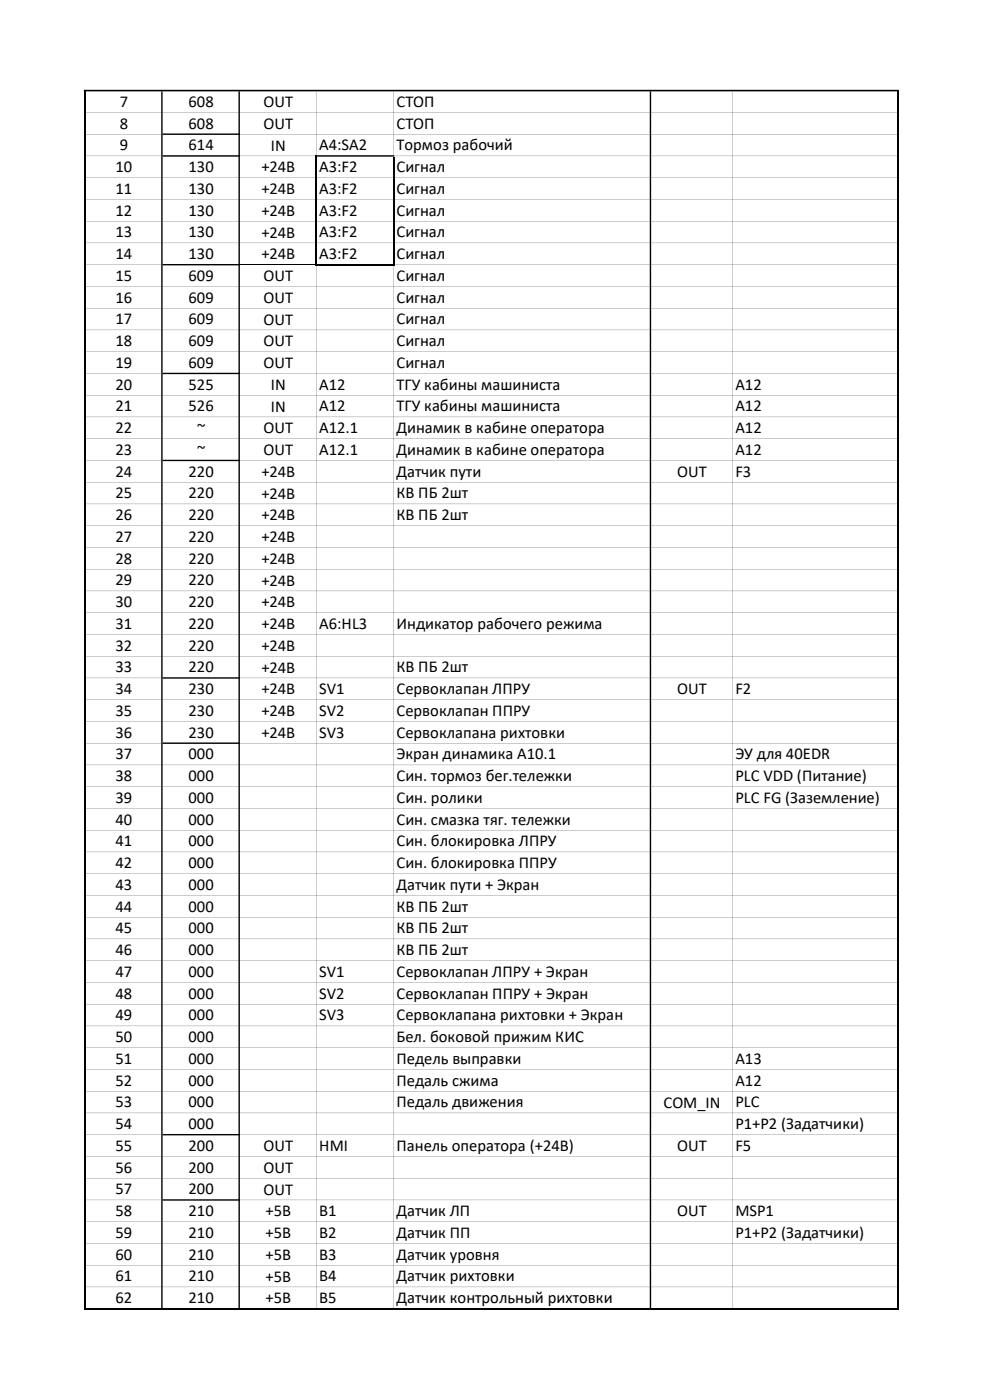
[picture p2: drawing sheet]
<svg xmlns="http://www.w3.org/2000/svg" width="210mm" height="297mm" viewBox="0 0 210 297" stroke-linecap="round" stroke-linejoin="round" font-family="sans-serif">
<defs><g id="words">
<g font-size="3.5">
<text x="25.4" y="22.7">7</text>
<text x="40" y="22.7">608</text>
<text x="55.9" y="22.7">OUT</text>
<text x="84.1" y="22.7">СТОП</text>
<text x="25.4" y="27.3">8</text>
<text x="40" y="27.3">608</text>
<text x="55.9" y="27.3">OUT</text>
<text x="84.1" y="27.3">СТОП</text>
<text x="25.4" y="31.9">9</text>
<text x="40" y="31.9">614</text>
<text x="57.5" y="32">IN</text>
<text x="67.7" y="31.9">A4:SA2</text>
<text x="84.1" y="31.9">Тормоз рабочий</text>
<text x="24.5" y="36.5">10</text>
<text x="24.5" y="41.1">11</text>
<text x="40" y="36.5">130</text>
<text x="40" y="41.1">130</text>
<text x="55.5" y="36.6">+24В</text>
<text x="55.5" y="41.2">+24В</text>
<text x="67.7" y="36.5">A3:F2</text>
<text x="67.7" y="41.1">A3:F2</text>
<text x="84.1" y="36.5">Сигнал</text>
<text x="84.1" y="41.1">Сигнал</text>
<text x="24.5" y="45.8">12</text>
<text x="40" y="45.8">130</text>
<text x="55.5" y="45.8">+24В</text>
<text x="67.7" y="45.8">A3:F2</text>
<text x="84.1" y="45.8">Сигнал</text>
<text x="24.5" y="50.4">13</text>
<text x="40" y="50.4">130</text>
<text x="55.5" y="50.4">+24В</text>
<text x="67.7" y="50.4">A3:F2</text>
<text x="84.1" y="50.4">Сигнал</text>
<text x="24.5" y="55">14</text>
<text x="24.5" y="59.6">15</text>
<text x="40" y="55">130</text>
<text x="40" y="59.6">609</text>
<text x="55.5" y="55">+24В</text>
<text x="55.9" y="59.6">OUT</text>
<text x="67.7" y="55">A3:F2</text>
<text x="84.1" y="55">Сигнал</text>
<text x="84.1" y="59.6">Сигнал</text>
<text x="24.5" y="64.2">16</text>
<text x="40" y="64.2">609</text>
<text x="55.9" y="64.3">OUT</text>
<text x="84.1" y="64.2">Сигнал</text>
<text x="24.5" y="68.8">17</text>
<text x="40" y="68.8">609</text>
<text x="55.9" y="68.9">OUT</text>
<text x="84.1" y="68.8">Сигнал</text>
<text x="24.5" y="73.4">18</text>
<text x="40" y="73.4">609</text>
<text x="55.9" y="73.5">OUT</text>
<text x="84.1" y="73.4">Сигнал</text>
<text x="24.5" y="78.1">19</text>
<text x="24.5" y="82.7">20</text>
<text x="40" y="78.1">609</text>
<text x="40" y="82.7">525</text>
<text x="55.9" y="78.1">OUT</text>
<text x="57.5" y="82.7">IN</text>
<text x="67.7" y="82.7">А12</text>
<text x="84.1" y="78.1">Сигнал</text>
<text x="84.1" y="82.7">ТГУ кабины машиниста</text>
<text x="156" y="82.7">A12</text>
<text x="24.5" y="87.3">21</text>
<text x="40" y="87.3">526</text>
<text x="57.5" y="87.3">IN</text>
<text x="67.7" y="87.3">А12</text>
<text x="84.1" y="87.3">ТГУ кабины машиниста</text>
<text x="156" y="87.3">A12</text>
<text x="24.5" y="91.9">22</text>
<text x="41.8" y="91.9">~</text>
<text x="55.9" y="91.9">OUT</text>
<text x="67.7" y="91.9">A12.1</text>
<text x="84.1" y="91.9">Динамик в кабине оператора</text>
<text x="156" y="91.9">A12</text>
<text x="24.5" y="96.5">23</text>
<text x="24.5" y="101.1">24</text>
<text x="40" y="101.1">220</text>
<text x="41.8" y="96.5">~</text>
<text x="55.5" y="101.2">+24В</text>
<text x="55.9" y="96.6">OUT</text>
<text x="67.7" y="96.5">A12.1</text>
<text x="84.1" y="96.5">Динамик в кабине оператора</text>
<text x="84.1" y="101.1">Датчик пути</text>
<text x="143.7" y="101.2">OUT</text>
<text x="156" y="96.5">A12</text>
<text x="156" y="101.1">F3</text>
<text x="24.5" y="105.7">25</text>
<text x="40" y="105.7">220</text>
<text x="55.5" y="105.8">+24В</text>
<text x="84.1" y="105.7">КВ ПБ 2шт</text>
<text x="24.5" y="110.4">26</text>
<text x="40" y="110.4">220</text>
<text x="55.5" y="110.4">+24В</text>
<text x="84.1" y="110.4">КВ ПБ 2шт</text>
<text x="24.5" y="115">27</text>
<text x="24.5" y="119.6">28</text>
<text x="40" y="115">220</text>
<text x="40" y="119.6">220</text>
<text x="55.5" y="115">+24В</text>
<text x="55.5" y="119.6">+24В</text>
<text x="24.5" y="124.2">29</text>
<text x="40" y="124.2">220</text>
<text x="55.5" y="124.2">+24В</text>
<text x="24.5" y="128.8">30</text>
<text x="40" y="128.8">220</text>
<text x="55.5" y="128.9">+24В</text>
<text x="24.5" y="133.4">31</text>
<text x="40" y="133.4">220</text>
<text x="55.5" y="133.5">+24В</text>
<text x="67.7" y="133.4">A6:HL3</text>
<text x="84.1" y="133.4">Индикатор рабочего режима</text>
<text x="24.5" y="138">32</text>
<text x="24.5" y="142.7">33</text>
<text x="40" y="138">220</text>
<text x="40" y="142.7">220</text>
<text x="55.5" y="138.1">+24В</text>
<text x="55.5" y="142.7">+24В</text>
<text x="84.1" y="142.7">КВ ПБ 2шт</text>
<text x="24.5" y="147.3">34</text>
<text x="40" y="147.3">230</text>
<text x="55.5" y="147.3">+24В</text>
<text x="67.7" y="147.3">SV1</text>
<text x="84.1" y="147.3">Сервоклапан ЛПРУ</text>
<text x="143.7" y="147.3">OUT</text>
<text x="156" y="147.3">F2</text>
<text x="24.5" y="151.9">35</text>
<text x="40" y="151.9">230</text>
<text x="55.5" y="151.9">+24В</text>
<text x="67.7" y="151.9">SV2</text>
<text x="84.1" y="151.9">Сервоклапан ППРУ</text>
<text x="24.5" y="156.5">36</text>
<text x="24.5" y="161.1">37</text>
<text x="40" y="156.5">230</text>
<text x="40" y="161.1">000</text>
<text x="55.5" y="156.5">+24В</text>
<text x="67.7" y="156.5">SV3</text>
<text x="84.1" y="156.5">Сервоклапана рихтовки</text>
<text x="84.1" y="161.1">Экран динамика А10.1</text>
<text x="156" y="161.1">ЭУ для 40EDR</text>
<text x="24.5" y="165.7">38</text>
<text x="40" y="165.7">000</text>
<text x="84.1" y="165.7">Син. тормоз бег.тележки</text>
<text x="156" y="165.7">PLC VDD (Питание)</text>
<text x="24.5" y="170.3">39</text>
<text x="40" y="170.3">000</text>
<text x="84.1" y="170.3">Син. ролики</text>
<text x="156" y="170.3">PLC FG (Заземление)</text>
<text x="24.5" y="175">40</text>
<text x="24.5" y="179.6">41</text>
<text x="40" y="175">000</text>
<text x="40" y="179.6">000</text>
<text x="84.1" y="175">Син. смазка тяг. тележки</text>
<text x="84.1" y="179.6">Син. блокировка ЛПРУ</text>
<text x="24.5" y="184.2">42</text>
<text x="40" y="184.2">000</text>
<text x="84.1" y="184.2">Син. блокировка ППРУ</text>
<text x="24.5" y="188.8">43</text>
<text x="40" y="188.8">000</text>
<text x="84.1" y="188.8">Датчик пути + Экран</text>
<text x="24.5" y="193.4">44</text>
<text x="40" y="193.4">000</text>
<text x="84.1" y="193.4">КВ ПБ 2шт</text>
<text x="24.5" y="198">45</text>
<text x="24.5" y="202.6">46</text>
<text x="40" y="198">000</text>
<text x="40" y="202.6">000</text>
<text x="84.1" y="198">КВ ПБ 2шт</text>
<text x="84.1" y="202.6">КВ ПБ 2шт</text>
<text x="24.5" y="207.3">47</text>
<text x="40" y="207.3">000</text>
<text x="67.7" y="207.3">SV1</text>
<text x="84.1" y="207.3">Сервоклапан ЛПРУ + Экран</text>
<text x="24.5" y="211.9">48</text>
<text x="40" y="211.9">000</text>
<text x="67.7" y="211.9">SV2</text>
<text x="84.1" y="211.9">Сервоклапан ППРУ + Экран</text>
<text x="24.5" y="216.5">49</text>
<text x="24.5" y="221.1">50</text>
<text x="40" y="216.5">000</text>
<text x="40" y="221.1">000</text>
<text x="67.7" y="216.5">SV3</text>
<text x="84.1" y="216.5">Сервоклапана рихтовки + Экран</text>
<text x="84.1" y="221.1">Бел. боковой прижим КИС</text>
<text x="24.5" y="225.7">51</text>
<text x="40" y="225.7">000</text>
<text x="84.1" y="225.7">Педель выправки</text>
<text x="156" y="225.7">А13</text>
<text x="24.5" y="230.3">52</text>
<text x="40" y="230.3">000</text>
<text x="84.1" y="230.3">Педаль сжима</text>
<text x="156" y="230.3">А12</text>
<text x="24.5" y="234.9">53</text>
<text x="24.5" y="239.6">54</text>
<text x="40" y="234.9">000</text>
<text x="40" y="239.6">000</text>
<text x="84.1" y="234.9">Педаль движения</text>
<text x="140.8" y="235">COM_IN</text>
<text x="156" y="234.9">PLC</text>
<text x="156" y="239.6">P1+P2 (Задатчики)</text>
<text x="24.5" y="244.2">55</text>
<text x="40" y="244.2">200</text>
<text x="55.9" y="244.2">OUT</text>
<text x="67.7" y="244.2">HMI</text>
<text x="84.1" y="244.2">Панель оператора (+24В)</text>
<text x="143.7" y="244.2">OUT</text>
<text x="156" y="244.2">F5</text>
<text x="24.5" y="248.8">56</text>
<text x="40" y="248.8">200</text>
<text x="55.9" y="248.8">OUT</text>
<text x="24.5" y="253.4">57</text>
<text x="40" y="253.4">200</text>
<text x="55.9" y="253.4">OUT</text>
<text x="24.5" y="258">58</text>
<text x="24.5" y="262.6">59</text>
<text x="40" y="258">210</text>
<text x="40" y="262.6">210</text>
<text x="56.3" y="258.1">+5В</text>
<text x="56.3" y="262.7">+5В</text>
<text x="67.7" y="258">B1</text>
<text x="67.7" y="262.6">B2</text>
<text x="84.1" y="258">Датчик ЛП</text>
<text x="84.1" y="262.6">Датчик ПП</text>
<text x="143.7" y="258.1">OUT</text>
<text x="156" y="258">MSP1</text>
<text x="156" y="262.6">Р1+Р2 (Задатчики)</text>
<text x="24.5" y="267.3">60</text>
<text x="40" y="267.3">210</text>
<text x="56.3" y="267.3">+5В</text>
<text x="67.7" y="267.3">B3</text>
<text x="84.1" y="267.3">Датчик уровня</text>
<text x="24.5" y="271.9">61</text>
<text x="40" y="271.9">210</text>
<text x="56.3" y="271.9">+5В</text>
<text x="67.7" y="271.9">B4</text>
<text x="84.1" y="271.9">Датчик рихтовки</text>
<text x="24.5" y="276.5">62</text>
<text x="40" y="276.5">210</text>
<text x="56.3" y="276.5">+5В</text>
<text x="67.7" y="276.5">B5</text>
<text x="84.1" y="276.5">Датчик контрольный рихтовки</text>
</g>
</g></defs>
<g fill="#000">
<path d="M50.6 19.4h.3v258.4h-.3zM67.1 56.3v221.4zM83.5 56.3v221.4zM137.8 19.4h.3v258.3h-.3zM155.4 19.4v258.3zM190.3 19.4h.3v258.3h-.3z" fill-rule="evenodd"/>
<path d="M83.5 19.4v13.5zM83.7 33.1h54.1zM18.1 37.7h16.1zM34.5 37.7h16.1zM50.9 37.7h16.1zM67.3 37.7h16.1zM83.7 37.7h54.1zM18.1 42.3h16.1zM34.5 42.3h16.1zM50.9 42.3h16.1zM67.3 42.3h16.1zM83.7 42.3h54.1zM18.1 46.9h16.1zM34.5 46.9h16.1zM50.9 46.9h16.1zM67.3 46.9h16.1zM83.7 46.9h54.1zM18.1 51.5l16.1 .1zM34.5 51.5l16.1 .1zM50.9 51.5l16.1 .1zM67.3 51.5l16.1 .1zM83.7 51.5l54.1 .1zM18.1 56.1l16.1 .1zM34.5 56h16.4v.3h-16.4z" fill-rule="evenodd"/>
<path d="M18.1 23.8l16.1 .1zM34.5 23.8l16.1 .1zM50.9 23.8l86.9 .1zM18.1 28.4l16.1 .1zM34.5 28.3h16.4v.3h-16.4z" fill-rule="evenodd"/>
<path d="M50.9 28.4l86.9 .1zM18.1 33.1h16.1zM34.5 32.9h16.4v.3h-16.4z" fill-rule="evenodd"/>
<path d="M50.9 33.1h16.1zM67.1 19.4v13.5zM67.3 32.9h16.4v.3h-16.4z" fill-rule="evenodd"/>
<path d="M138.1 23.8l52.2 .1zM138.1 28.4l52.2 .1zM138.1 33.1h52.2zM138.1 37.7h52.2zM138.1 42.3h52.2zM138.1 46.9h52.2zM138.1 51.5l52.2 .1zM138.1 56.1l52.2 .1zM138.1 60.7l52.2 .1zM138.1 65.4h52.2zM138.1 70h52.2zM138.1 74.6h52.2zM138.1 79.2h52.2zM138.1 83.8l52.2 .1zM138.1 88.4l52.2 .1zM138.1 93l52.2 .1zM138.1 97.7h52.2zM138.1 102.3h52.2zM138.1 106.9h52.2zM138.1 111.5h52.2zM138.1 116.1l52.2 .1zM138.1 120.7l52.2 .1zM138.1 125.3l52.2 .1zM138.1 130h52.2zM138.1 134.6h52.2zM138.1 139.2h52.2zM138.1 143.8h52.2zM138.1 148.4l52.2 .1zM138.1 153l52.2 .1zM138.1 157.6l52.2 .1zM138.1 162.3h52.2zM138.1 166.9h52.2zM138.1 171.5h52.2zM138.1 176.1h52.2zM138.1 180.7l52.2 .1zM138.1 185.3l52.2 .1zM138.1 189.9l52.2 .1zM138.1 194.6h52.2zM138.1 199.2h52.2zM138.1 203.8h52.2zM138.1 208.4h52.2zM138.1 213l52.2 .1zM138.1 217.6l52.2 .1zM138.1 222.2l52.2 .1zM138.1 226.9h52.2zM138.1 231.5h52.2zM138.1 236.1h52.2zM138.1 240.7h52.2zM138.1 245.3l52.2 .1zM138.1 249.9l52.2 .1zM138.1 254.6h52.2zM138.1 259.2h52.2zM138.1 263.8h52.2zM138.1 268.4h52.2zM138.1 273h52.2zM138.1 277.6l52.2 .1zM17.8 19h172.8v.4h-172.8z" fill-rule="evenodd"/>
<path d="M83.7 56.1l54.1 .1zM18.1 60.7l16.1 .1zM34.5 60.7l16.1 .1zM50.9 60.7l86.9 .1zM18.1 65.4h16.1zM34.5 65.4h16.1zM50.9 65.4h86.9zM18.1 70h16.1zM34.5 70h16.1zM50.9 70h86.9zM18.1 74.6h16.1zM34.5 74.6h16.1zM50.9 74.6h86.9zM18.1 79.2h16.1zM34.5 79.1h16.4v.3h-16.4z" fill-rule="evenodd"/>
<path d="M50.9 79.2h86.9zM18.1 83.8l16.1 .1zM34.5 83.8l16.1 .1zM50.9 83.8l86.9 .1zM18.1 88.4l16.1 .1zM34.5 88.4l16.1 .1zM50.9 88.4l86.9 .1zM18.1 93l16.1 .1zM34.5 93l16.1 .1zM50.9 93l86.9 .1zM18.1 97.7h16.1zM34.5 97.5h16.4v.3h-16.4z" fill-rule="evenodd"/>
<path d="M50.9 97.7h86.9zM18.1 102.3h16.1zM34.5 102.3h16.1zM50.9 102.3h86.9zM18.1 106.9h16.1zM34.5 106.9h16.1zM50.9 106.9h86.9zM18.1 111.5h16.1zM34.5 111.5h16.1zM50.9 111.5h86.9zM18.1 116.1l16.1 .1zM34.5 116.1l16.1 .1zM50.9 116.1l86.9 .1zM18.1 120.7l16.1 .1zM34.5 120.7l16.1 .1zM50.9 120.7l86.9 .1zM18.1 125.3l16.1 .1zM34.5 125.3l16.1 .1zM50.9 125.3l86.9 .1zM18.1 130h16.1zM34.5 130h16.1zM50.9 130h86.9zM18.1 134.6h16.1zM34.5 134.6h16.1zM50.9 134.6h86.9zM18.1 139.2h16.1zM34.5 139.2h16.1zM50.9 139.2h86.9zM18.1 143.8h16.1zM34.5 143.7h16.4v.3h-16.4z" fill-rule="evenodd"/>
<path d="M50.9 143.8h86.9zM18.1 148.4l16.1 .1zM34.5 148.4l16.1 .1zM50.9 148.4l86.9 .1zM18.1 153l16.1 .1zM34.5 153l16.1 .1zM50.9 153l86.9 .1zM18.1 157.6l16.1 .1zM34.5 157.5h16.4v.3h-16.4z" fill-rule="evenodd"/>
<path d="M50.9 157.6l86.9 .1zM18.1 162.3h16.1zM34.5 162.3h16.1zM50.9 162.3h86.9zM18.1 166.9h16.1zM34.5 166.9h16.1zM50.9 166.9h86.9zM18.1 171.5h16.1zM34.5 171.5h16.1zM50.9 171.5h86.9zM18.1 176.1h16.1zM34.5 176.1h16.1zM50.9 176.1h86.9zM18.1 180.7l16.1 .1zM34.5 180.7l16.1 .1zM50.9 180.7l86.9 .1zM18.1 185.3l16.1 .1zM34.5 185.3l16.1 .1zM50.9 185.3l86.9 .1zM18.1 189.9l16.1 .1zM34.5 189.9l16.1 .1zM50.9 189.9l86.9 .1zM18.1 194.6h16.1zM34.5 194.6h16.1zM50.9 194.6h86.9zM18.1 199.2h16.1zM34.5 199.2h16.1zM50.9 199.2h86.9zM18.1 203.8h16.1zM34.5 203.8h16.1zM50.9 203.8h86.9zM18.1 208.4h16.1zM34.5 208.4h16.1zM50.9 208.4h86.9zM18.1 213l16.1 .1zM34.5 213l16.1 .1zM50.9 213l86.9 .1zM18.1 217.6l16.1 .1zM34.5 217.6l16.1 .1zM50.9 217.6l86.9 .1zM18.1 222.2l16.1 .1zM34.5 222.2l16.1 .1zM50.9 222.2l86.9 .1zM18.1 226.9h16.1zM34.5 226.9h16.1zM50.9 226.9h86.9zM18.1 231.5h16.1zM34.5 231.5h16.1zM50.9 231.5h86.9zM18.1 236.1h16.1zM34.5 236.1h16.1zM50.9 236.1h86.9zM18.1 240.7h16.1zM34.5 240.6h16.4v.3h-16.4z" fill-rule="evenodd"/>
<path d="M50.9 240.7h86.9zM18.1 245.3l16.1 .1zM34.5 245.3l16.1 .1zM50.9 245.3l86.9 .1zM18.1 249.9l16.1 .1zM34.5 249.9l16.1 .1zM50.9 249.9l86.9 .1zM18.1 254.6h16.1zM34.5 254.4h16.4v.3h-16.4z" fill-rule="evenodd"/>
<path d="M50.9 254.6h86.9zM18.1 259.2h16.1zM34.5 259.2h16.1zM50.9 259.2h86.9zM18.1 263.8h16.1zM34.5 263.8h16.1zM50.9 263.8h86.9zM18.1 268.4h16.1zM34.5 268.4h16.1zM50.9 268.4h86.9zM18.1 273h16.1zM34.5 273h16.1zM50.9 273h86.9zM18.1 277.6l16.1 .1zM34.5 277.5h16.4v.3h-16.4z" fill-rule="evenodd"/>
<path d="M50.9 277.6l86.9 .1zM34.2 19.4h.3v258.4h-.3z" fill-rule="evenodd"/>
</g>
<path d="M50.9 56.2h16.1" fill="none" stroke="#000" stroke-width=".21"/>
<path d="M67.1 32.9v23.4M83.5 33.2v23.1M67.3 56.2h16.4" fill="none" stroke="#000" stroke-width=".3"/>
<path d="M17.9 19v258.8M190.4 19v258.8M17.8 277.6h172.8" fill="none" stroke="#000" stroke-width=".34"/>
<use href="#words"/>
</svg>
